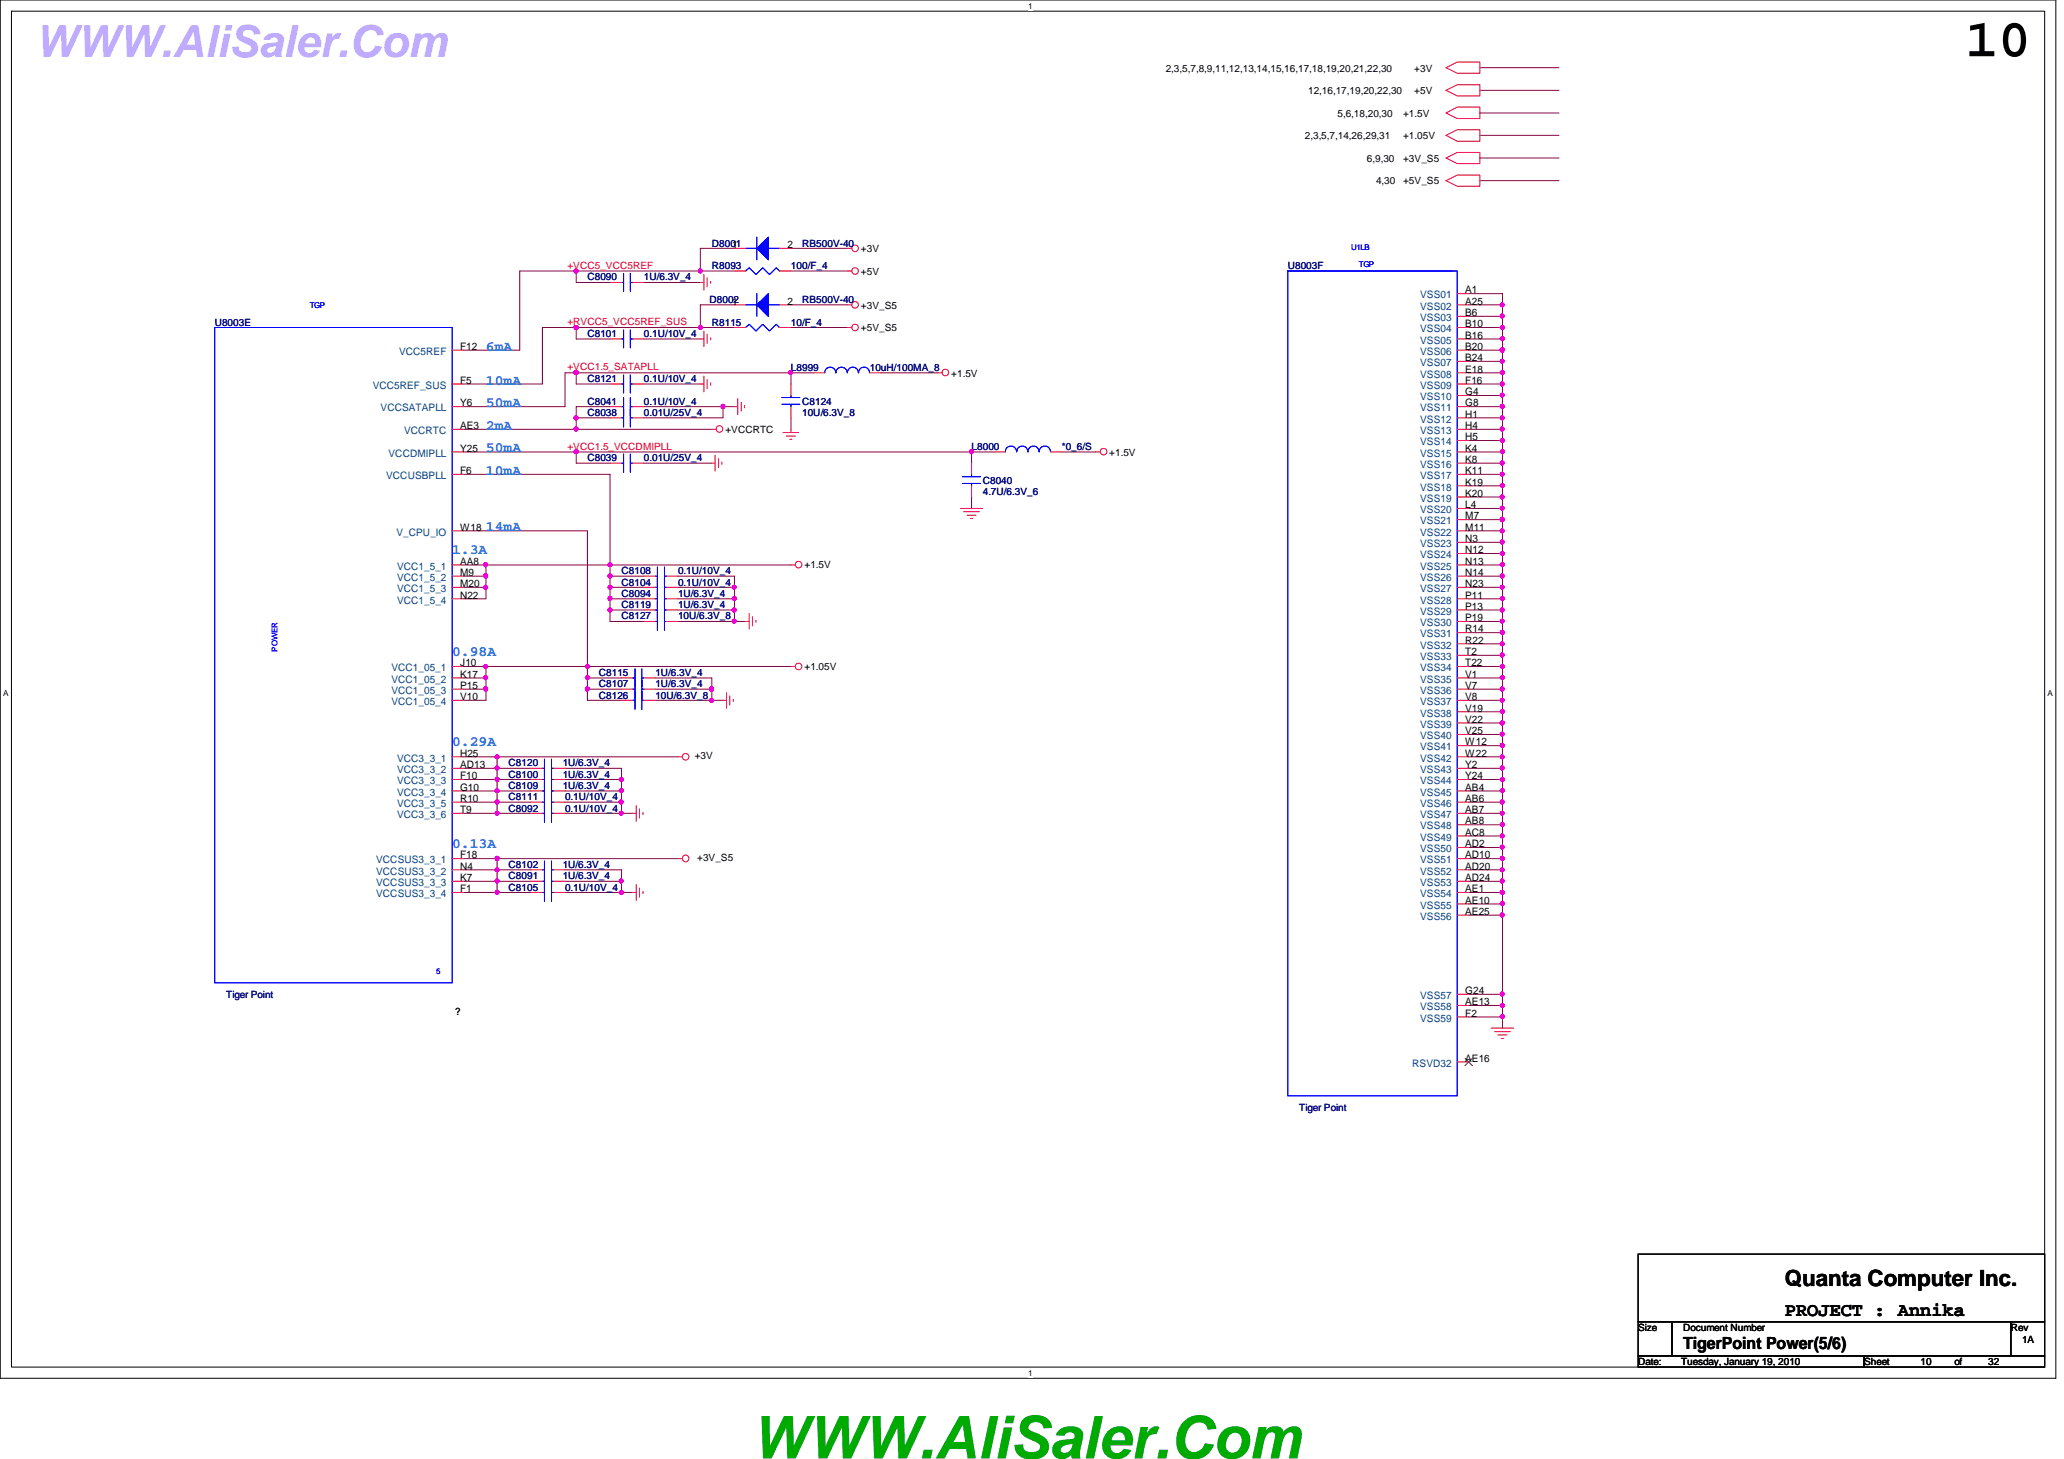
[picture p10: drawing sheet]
<svg xmlns="http://www.w3.org/2000/svg" width="297mm" height="210mm" viewBox="0 0 297 210" stroke-linecap="round" stroke-linejoin="round" font-family="sans-serif">
<defs><g id="words">
<text font-size="8.5" fill="#00ab00" x="108.2" y="209.8">WWW.AliSaler.Com</text>
<text font-size="7.8" x="282.9" y="8.1">10</text>
<text font-size="6.3" fill="#bfabff" x="5.1" y="8.2">WWW.AliSaler.Com</text>
<text font-size="3.2" x="256.9" y="185">Quanta Computer Inc.</text>
<text font-size="2.8" x="256.9" y="189.3">PROJECT : Annika</text>
<text font-size="2.4" x="242.2" y="194.1">TigerPoint Power(5/6)</text>
<g font-size="2.1" fill="#0080ff">
<text x="69.9" y="50.5">6mA</text>
<text x="69.9" y="58.6">50mA</text>
<text x="69.9" y="55.3">10mA</text>
<text x="69.9" y="61.8">2mA</text>
<text x="69.9" y="65.1">50mA</text>
<text x="69.9" y="68.3">10mA</text>
<text x="69.9" y="76.5">14mA</text>
<text x="65.1" y="79.7">1.3A</text>
<text x="65.1" y="94.3">0.98A</text>
<text x="65.1" y="107.4">0.29A</text>
<text x="65.1" y="122">0.13A</text>
</g>
<g font-size="1.5">
<text x="105.4" y="35.7">1</text>
<text x="113.3" y="35.7">2</text>
<text x="105.4" y="43.8">1</text>
<text x="113.3" y="43.8">2</text>
<text x="210.9" y="47.1">B10</text>
<text x="210.9" y="45.5">B6</text>
<text x="210.9" y="43.8">A25</text>
<text x="210.9" y="42.2">A1</text>
<text x="66.2" y="50.3">F12</text>
<text x="210.9" y="53.6">E18</text>
<text x="210.9" y="51.9">B24</text>
<text x="210.9" y="50.3">B20</text>
<text x="210.9" y="48.7">B16</text>
<text x="66.2" y="55.2">F5</text>
<text x="66.2" y="58.5">Y6</text>
<text x="210.9" y="58.5">G8</text>
<text x="210.9" y="56.9">G4</text>
<text x="210.9" y="55.2">F16</text>
<text x="66.2" y="61.7">AE3</text>
<text x="66.2" y="65">Y25</text>
<text x="210.9" y="65">K4</text>
<text x="210.9" y="63.3">H5</text>
<text x="210.9" y="61.7">H4</text>
<text x="210.9" y="60.1">H1</text>
<text x="66.2" y="68.2">F6</text>
<text x="210.9" y="71.5">K20</text>
<text x="210.9" y="69.8">K19</text>
<text x="210.9" y="68.2">K11</text>
<text x="210.9" y="66.6">K8</text>
<text x="66.2" y="76.3">W18</text>
<text x="210.9" y="78">N3</text>
<text x="210.9" y="76.3">M11</text>
<text x="210.9" y="74.7">M7</text>
<text x="210.9" y="73.1">L4</text>
<text x="66.2" y="82.8">M9</text>
<text x="66.2" y="81.2">AA8</text>
<text x="210.9" y="82.8">N14</text>
<text x="210.9" y="81.2">N13</text>
<text x="210.9" y="79.6">N12</text>
<text x="66.2" y="84.5">M20</text>
<text x="66.2" y="86.1">N22</text>
<text x="210.9" y="89.4">P19</text>
<text x="210.9" y="87.7">P13</text>
<text x="210.9" y="86.1">P11</text>
<text x="210.9" y="84.5">N23</text>
<text x="66.2" y="95.8">J10</text>
<text x="210.9" y="95.8">T22</text>
<text x="210.9" y="94.2">T2</text>
<text x="210.9" y="92.6">R22</text>
<text x="210.9" y="91">R14</text>
<text x="66.2" y="100.7">V10</text>
<text x="66.2" y="99.1">P15</text>
<text x="66.2" y="97.5">K17</text>
<text x="210.9" y="100.7">V8</text>
<text x="210.9" y="99.1">V7</text>
<text x="210.9" y="97.5">V1</text>
<text x="210.9" y="107.2">W12</text>
<text x="210.9" y="105.6">V25</text>
<text x="210.9" y="104">V22</text>
<text x="210.9" y="102.4">V19</text>
<text x="66.2" y="113.7">G10</text>
<text x="66.2" y="112.1">F10</text>
<text x="66.2" y="110.5">AD13</text>
<text x="66.2" y="108.8">H25</text>
<text x="210.9" y="113.7">AB4</text>
<text x="210.9" y="112.1">Y24</text>
<text x="210.9" y="110.5">Y2</text>
<text x="210.9" y="108.8">W22</text>
<text x="66.2" y="117">T9</text>
<text x="66.2" y="115.4">R10</text>
<text x="210.9" y="118.6">AB8</text>
<text x="210.9" y="117">AB7</text>
<text x="210.9" y="115.4">AB6</text>
<text x="66.2" y="125.1">N4</text>
<text x="66.2" y="123.5">F18</text>
<text x="210.9" y="125.1">AD20</text>
<text x="210.9" y="123.5">AD10</text>
<text x="210.9" y="121.9">AD2</text>
<text x="210.9" y="120.2">AC8</text>
<text x="66.2" y="128.4">F1</text>
<text x="66.2" y="126.7">K7</text>
<text x="210.9" y="131.6">AE25</text>
<text x="210.9" y="130">AE10</text>
<text x="210.9" y="128.4">AE1</text>
<text x="210.9" y="126.7">AD24</text>
<text x="210.9" y="143">G24</text>
<text x="210.9" y="146.3">F2</text>
<text x="210.9" y="144.6">AE13</text>
<text x="210.9" y="152.7">AE16</text>
</g>
<g font-size="1.5" fill="#004080">
<text x="204.4" y="47.8">VSS04</text>
<text x="204.4" y="46.2">VSS03</text>
<text x="204.4" y="44.5">VSS02</text>
<text x="204.4" y="42.9">VSS01</text>
<text x="57.4" y="51.1">VCC5REF</text>
<text x="204.4" y="52.7">VSS07</text>
<text x="204.4" y="51.1">VSS06</text>
<text x="204.4" y="49.4">VSS05</text>
<text x="53.6" y="55.9">VCC5REF_SUS</text>
<text x="54.8" y="59.2">VCCSATAPLL</text>
<text x="204.4" y="59.2">VSS11</text>
<text x="204.4" y="57.6">VSS10</text>
<text x="204.4" y="55.9">VSS09</text>
<text x="204.4" y="54.3">VSS08</text>
<text x="55.9" y="65.7">VCCDMIPLL</text>
<text x="58.2" y="62.4">VCCRTC</text>
<text x="204.4" y="65.7">VSS15</text>
<text x="204.4" y="64.1">VSS14</text>
<text x="204.4" y="62.4">VSS13</text>
<text x="204.4" y="60.8">VSS12</text>
<text x="55.6" y="68.9">VCCUSBPLL</text>
<text x="204.4" y="70.6">VSS18</text>
<text x="204.4" y="68.9">VSS17</text>
<text x="204.4" y="67.3">VSS16</text>
<text x="57.1" y="77">V_CPU_IO</text>
<text x="204.4" y="77">VSS22</text>
<text x="204.4" y="75.4">VSS21</text>
<text x="204.4" y="73.8">VSS20</text>
<text x="204.4" y="72.2">VSS19</text>
<text x="57.1" y="83.6">VCC1_5_2</text>
<text x="57.1" y="82">VCC1_5_1</text>
<text x="204.4" y="83.6">VSS26</text>
<text x="204.4" y="82">VSS25</text>
<text x="204.4" y="80.3">VSS24</text>
<text x="204.4" y="78.7">VSS23</text>
<text x="57.1" y="85.2">VCC1_5_3</text>
<text x="57.1" y="86.8">VCC1_5_4</text>
<text x="204.4" y="88.4">VSS29</text>
<text x="204.4" y="86.8">VSS28</text>
<text x="204.4" y="85.2">VSS27</text>
<text x="204.4" y="95">VSS33</text>
<text x="204.4" y="93.3">VSS32</text>
<text x="204.4" y="91.7">VSS31</text>
<text x="204.4" y="90.1">VSS30</text>
<text x="56.3" y="101.4">VCC1_05_4</text>
<text x="56.3" y="99.8">VCC1_05_3</text>
<text x="56.3" y="98.2">VCC1_05_2</text>
<text x="56.3" y="96.6">VCC1_05_1</text>
<text x="204.4" y="101.4">VSS37</text>
<text x="204.4" y="99.8">VSS36</text>
<text x="204.4" y="98.2">VSS35</text>
<text x="204.4" y="96.6">VSS34</text>
<text x="204.4" y="107.9">VSS41</text>
<text x="204.4" y="106.3">VSS40</text>
<text x="204.4" y="104.7">VSS39</text>
<text x="204.4" y="103.1">VSS38</text>
<text x="57.1" y="112.8">VCC3_3_3</text>
<text x="57.1" y="111.2">VCC3_3_2</text>
<text x="57.1" y="109.6">VCC3_3_1</text>
<text x="204.4" y="112.8">VSS44</text>
<text x="204.4" y="111.2">VSS43</text>
<text x="204.4" y="109.6">VSS42</text>
<text x="57.1" y="117.7">VCC3_3_6</text>
<text x="57.1" y="116.1">VCC3_3_5</text>
<text x="57.1" y="114.5">VCC3_3_4</text>
<text x="204.4" y="119.3">VSS48</text>
<text x="204.4" y="117.7">VSS47</text>
<text x="204.4" y="116.1">VSS46</text>
<text x="204.4" y="114.5">VSS45</text>
<text x="54.1" y="125.8">VCCSUS3_3_2</text>
<text x="54.1" y="124.2">VCCSUS3_3_1</text>
<text x="204.4" y="125.8">VSS52</text>
<text x="204.4" y="124.2">VSS51</text>
<text x="204.4" y="122.6">VSS50</text>
<text x="204.4" y="120.9">VSS49</text>
<text x="54.1" y="129.1">VCCSUS3_3_4</text>
<text x="54.1" y="127.5">VCCSUS3_3_3</text>
<text x="204.4" y="130.7">VSS55</text>
<text x="204.4" y="129.1">VSS54</text>
<text x="204.4" y="127.5">VSS53</text>
<text x="204.4" y="132.3">VSS56</text>
<text x="204.4" y="143.7">VSS57</text>
<text x="204.4" y="147">VSS59</text>
<text x="204.4" y="145.3">VSS58</text>
<text x="203.2" y="153.5">RSVD32</text>
</g>
<g font-size="1.4">
<text x="167.8" y="10.3">2,3,5,7,8,9,11,12,13,14,15,16,17,18,19,20,21,22,30</text>
<text x="203.5" y="10.3">+3V</text>
<text x="188.3" y="13.5">12,16,17,19,20,22,30</text>
<text x="192.5" y="16.8">5,6,18,20,30</text>
<text x="201.9" y="16.8">+1.5V</text>
<text x="203.5" y="13.5">+5V</text>
<text x="187.8" y="20">2,3,5,7,14,26,29,31</text>
<text x="196.7" y="23.3">6,9,30</text>
<text x="201.9" y="20">+1.05V</text>
<text x="201.9" y="23.3">+3V_S5</text>
<text x="198" y="26.5">4,30</text>
<text x="201.9" y="26.5">+5V_S5</text>
<text x="123.9" y="39.5">+5V</text>
<text x="123.9" y="36.3">+3V</text>
<text x="123.9" y="47.7">+5V_S5</text>
<text x="123.9" y="44.4">+3V_S5</text>
<text x="136.9" y="54.2">+1.5V</text>
<text x="104.4" y="62.3">+VCCRTC</text>
<text x="159.6" y="65.5">+1.5V</text>
<text x="115.8" y="81.8">+1.5V</text>
<text x="115.8" y="96.4">+1.05V</text>
<text x="100" y="109.3">+3V</text>
<text x="100.3" y="123.9">+3V_S5</text>
<text x="65.5" y="146">?</text>
<text x="235.8" y="191.5">Size</text>
<text x="242.2" y="191.5">Document Number</text>
<text x="289.4" y="191.5">Rev</text>
<text x="235.8" y="196.4">Date:</text>
<text x="241.9" y="196.4">Tuesday, January 19, 2010</text>
<text x="268.3" y="196.4">Sheet</text>
<text x="276.4" y="196.4">10</text>
<text x="281.3" y="196.4">of</text>
<text x="286.1" y="196.4">32</text>
<text x="291" y="193.2">1A</text>
</g>
<g font-size="1.4" fill="#000080">
<text x="102.4" y="35.5">D8001</text>
<text x="115.4" y="35.5">RB500V-40</text>
<text x="84.5" y="40.3">C8090</text>
<text x="92.7" y="40.3">1U/6.3V_4</text>
<text x="102.4" y="38.7">R8093</text>
<text x="113.8" y="38.7">100/F_4</text>
<text x="185.3" y="38.7">U8003F</text>
<text x="30.9" y="46.9">U8003E</text>
<text x="102.1" y="43.6">D8002</text>
<text x="102.4" y="46.9">R8115</text>
<text x="113.8" y="46.9">10/F_4</text>
<text x="115.4" y="43.6">RB500V-40</text>
<text x="84.5" y="48.5">C8101</text>
<text x="92.7" y="48.5">0.1U/10V_4</text>
<text x="113.8" y="53.3">L8999</text>
<text x="125.2" y="53.3">10uH/100MA_8</text>
<text x="84.5" y="59.9">C8038</text>
<text x="84.5" y="55">C8121</text>
<text x="84.5" y="58.3">C8041</text>
<text x="92.7" y="59.9">0.01U/25V_4</text>
<text x="92.7" y="55">0.1U/10V_4</text>
<text x="92.7" y="58.3">0.1U/10V_4</text>
<text x="115.4" y="58.3">C8124</text>
<text x="115.4" y="59.9">10U/6.3V_8</text>
<text x="139.8" y="64.7">L8000</text>
<text x="152.8" y="64.7">*0_6/S</text>
<text x="84.5" y="66.4">C8039</text>
<text x="92.7" y="66.4">0.01U/25V_4</text>
<text x="141.4" y="69.6">C8040</text>
<text x="141.4" y="71.2">4.7U/6.3V_6</text>
<text x="89.4" y="82.6">C8108</text>
<text x="97.6" y="82.6">0.1U/10V_4</text>
<text x="89.4" y="85.9">C8094</text>
<text x="89.4" y="84.2">C8104</text>
<text x="89.4" y="89.1">C8127</text>
<text x="89.4" y="87.5">C8119</text>
<text x="97.6" y="85.9">1U/6.3V_4</text>
<text x="97.6" y="84.2">0.1U/10V_4</text>
<text x="97.6" y="89.1">10U/6.3V_8</text>
<text x="97.6" y="87.5">1U/6.3V_4</text>
<text x="86.2" y="100.5">C8126</text>
<text x="86.2" y="97.2">C8115</text>
<text x="86.2" y="98.9">C8107</text>
<text x="94.3" y="100.5">10U/6.3V_8</text>
<text x="94.3" y="97.2">1U/6.3V_4</text>
<text x="94.3" y="98.9">1U/6.3V_4</text>
<text x="73.2" y="113.5">C8109</text>
<text x="73.2" y="111.9">C8100</text>
<text x="73.2" y="110.2">C8120</text>
<text x="81" y="113.5">1U/6.3V_4</text>
<text x="81" y="111.9">1U/6.3V_4</text>
<text x="81" y="110.2">1U/6.3V_4</text>
<text x="73.2" y="115.1">C8111</text>
<text x="73.2" y="116.8">C8092</text>
<text x="81.3" y="115.1">0.1U/10V_4</text>
<text x="81.3" y="116.8">0.1U/10V_4</text>
<text x="73.2" y="124.9">C8102</text>
<text x="81" y="124.9">1U/6.3V_4</text>
<text x="73.2" y="126.5">C8091</text>
<text x="73.2" y="128.1">C8105</text>
<text x="81" y="126.5">1U/6.3V_4</text>
<text x="81.3" y="128.1">0.1U/10V_4</text>
<text x="32.6" y="143.6">Tiger Point</text>
<text x="187" y="159.9">Tiger Point</text>
</g>
<g font-size="1.4" fill="#f00">
<text x="81.7" y="38.7">+VCC5_VCC5REF</text>
<text x="81.7" y="46.8">+RVCC5_VCC5REF_SUS</text>
<text x="81.7" y="53.3">+VCC1.5_SATAPLL</text>
<text x="81.7" y="64.7">+VCC1.5_VCCDMIPLL</text>
</g>
<g font-size="1.2">
<text x="148" y="1.2">1</text>
<text x=".5" y="100.2">A</text>
<text x="294.7" y="100.2">A</text>
<text x="148" y="197.9">1</text>
</g>
<g font-size="1.1" fill="#00f">
<text x="194.4" y="35.9">U1LB</text>
<text x="195.6" y="38.4">TGP</text>
<text x="44.6" y="44.4">TGP</text>
<text x="39.9" y="93.8" transform="rotate(-90 39.9 93.8)">POWER</text>
<text x="62.8" y="140.1">5</text>
</g>
</g></defs>
<path d="M0 0h295.9v198.3h-295.9zM1.6 1.6h292.7v195.1h-292.7z" fill="none" stroke="#000" stroke-width=".14"/>
<g fill="#fff">
<path d="M148 .2h.5v1.3h-.5z"/>
<path d="M148 196.8h.5v1.4h-.5z"/>
<path d="M.5 99.1h.7v1.4h-.7z"/>
<path d="M294.7 99.1h.7v1.4h-.7z"/>
</g>
<path d="M66.7 58.5h14.6M82.9 55.2h4.9M92.7 55.2h8.1M117 53.6h-3.2v1.6M126.8 53.6h8.2M113.8 60.1v1.7" fill="none" stroke="#800040" stroke-width=".14"/>
<circle cx="113.8" cy="53.6" r=".3" fill="#f0f"/>
<circle cx="113.8" cy="53.6" r=".3" fill="none" stroke="#f0f" stroke-width=".14"/>
<path d="M66.7 50.4h8.1M104.1 58.5v1.6M66.7 68.2h21.1M82.9 60.1v1.7M66.7 123.5h4.8" fill="none" stroke="#800040" stroke-width=".14"/>
<circle cx="104" cy="58.5" r=".31" fill="#f0f"/>
<circle cx="104" cy="58.5" r=".31" fill="none" stroke="#f0f" stroke-width=".14"/>
<path d="M92.7 58.5h11.4M113.8 53.6h-30.9v1.6" fill="none" stroke="#800040" stroke-width=".14"/>
<circle cx="82.9" cy="53.6" r=".31" fill="#f0f"/>
<circle cx="82.9" cy="53.6" r=".31" fill="none" stroke="#f0f" stroke-width=".14"/>
<path d="M66.7 108.9h4.8M71.5 110.5h4.9M71.5 112.1h4.9M71.5 113.8h4.9M71.5 115.4h4.9M71.5 117h4.9" fill="none" stroke="#800040" stroke-width=".14"/>
<circle cx="71.5" cy="117" r=".3" fill="#f0f"/>
<circle cx="71.5" cy="117" r=".3" fill="none" stroke="#f0f" stroke-width=".14"/>
<path d="M81.3 110.5h8.1v1.6M89.4 113.8v1.6" fill="none" stroke="#800040" stroke-width=".14"/>
<circle cx="89.4" cy="113.7" r=".3" fill="#f0f"/>
<circle cx="89.4" cy="113.7" r=".3" fill="none" stroke="#f0f" stroke-width=".14"/>
<path d="M81.3 115.4h8.1v1.6" fill="none" stroke="#800040" stroke-width=".14"/>
<circle cx="89.4" cy="117" r=".3" fill="#f0f"/>
<circle cx="89.4" cy="117" r=".3" fill="none" stroke="#f0f" stroke-width=".14"/>
<circle cx="89.4" cy="115.4" r=".31" fill="#f0f"/>
<circle cx="89.4" cy="115.4" r=".31" fill="none" stroke="#f0f" stroke-width=".14"/>
<path d="M81.3 117h8.1M89.4 112.1v1.7h-8.1" fill="none" stroke="#800040" stroke-width=".14"/>
<circle cx="89.4" cy="112.1" r=".3" fill="#f0f"/>
<circle cx="89.4" cy="112.1" r=".3" fill="none" stroke="#f0f" stroke-width=".14"/>
<path d="M71.5 108.9h26.1M81.3 112.1h8.1" fill="none" stroke="#800040" stroke-width=".14"/>
<circle cx="71.5" cy="108.9" r=".3" fill="#f0f"/>
<circle cx="71.5" cy="108.9" r=".3" fill="none" stroke="#f0f" stroke-width=".14"/>
<path d="M71.5 115.4v1.6h-4.8" fill="none" stroke="#800040" stroke-width=".14"/>
<circle cx="71.5" cy="115.4" r=".31" fill="#f0f"/>
<circle cx="71.5" cy="115.4" r=".31" fill="none" stroke="#f0f" stroke-width=".14"/>
<path d="M66.7 110.5h4.8M71.5 108.9v1.6M71.5 110.5v1.6h-4.8" fill="none" stroke="#800040" stroke-width=".14"/>
<circle cx="71.5" cy="110.5" r=".3" fill="#f0f"/>
<circle cx="71.5" cy="110.5" r=".3" fill="none" stroke="#f0f" stroke-width=".14"/>
<path d="M71.5 112.1v1.7h-4.8" fill="none" stroke="#800040" stroke-width=".14"/>
<circle cx="71.5" cy="112.1" r=".3" fill="#f0f"/>
<circle cx="71.5" cy="112.1" r=".3" fill="none" stroke="#f0f" stroke-width=".14"/>
<path d="M71.5 113.8v1.6h-4.8" fill="none" stroke="#800040" stroke-width=".14"/>
<circle cx="71.5" cy="113.7" r=".3" fill="#f0f"/>
<circle cx="71.5" cy="113.7" r=".3" fill="none" stroke="#f0f" stroke-width=".14"/>
<path d="M71.5 125.1h4.9M71.5 126.8h4.9M71.5 128.4h4.9M89.4 126.8v1.6h-8.1" fill="none" stroke="#800040" stroke-width=".14"/>
<circle cx="89.4" cy="126.7" r=".3" fill="#f0f"/>
<circle cx="89.4" cy="126.7" r=".3" fill="none" stroke="#f0f" stroke-width=".14"/>
<path d="M81.3 125.1h8.1M81.3 126.8h8.1M89.4 128.4h1.7" fill="none" stroke="#800040" stroke-width=".14"/>
<circle cx="89.4" cy="128.4" r=".3" fill="#f0f"/>
<circle cx="89.4" cy="128.4" r=".3" fill="none" stroke="#f0f" stroke-width=".14"/>
<path d="M71.5 123.5h26.1" fill="none" stroke="#800040" stroke-width=".14"/>
<circle cx="71.5" cy="123.5" r=".31" fill="#f0f"/>
<circle cx="71.5" cy="123.5" r=".31" fill="none" stroke="#f0f" stroke-width=".14"/>
<path d="M71.5 126.8v1.6h-4.8" fill="none" stroke="#800040" stroke-width=".14"/>
<circle cx="71.5" cy="128.4" r=".3" fill="#f0f"/>
<circle cx="71.5" cy="128.4" r=".3" fill="none" stroke="#f0f" stroke-width=".14"/>
<circle cx="71.5" cy="126.7" r=".3" fill="#f0f"/>
<circle cx="71.5" cy="126.7" r=".3" fill="none" stroke="#f0f" stroke-width=".14"/>
<path d="M71.5 125.1v1.7h-4.8" fill="none" stroke="#800040" stroke-width=".14"/>
<circle cx="71.5" cy="125.1" r=".3" fill="#f0f"/>
<circle cx="71.5" cy="125.1" r=".3" fill="none" stroke="#f0f" stroke-width=".14"/>
<path d="M66.7 55.2h11.4M92.7 48.8h8.1M100.8 47.1h-17.9v1.7h4.9M89.4 117h1.7M71.5 123.5v1.6h-4.8M89.4 125.1v1.7" fill="none" stroke="#800040" stroke-width=".14"/>
<circle cx="100.8" cy="47.1" r=".3" fill="#f0f"/>
<circle cx="100.8" cy="47.1" r=".3" fill="none" stroke="#f0f" stroke-width=".14"/>
<path d="M78.1 47.1h4.8M105.7 43.9h-4.9v3.2h4.9M113.8 47.1h8.2M113.8 43.9h8.2" fill="none" stroke="#800040" stroke-width=".14"/>
<circle cx="82.9" cy="47.1" r=".31" fill="#f0f"/>
<circle cx="82.9" cy="47.1" r=".31" fill="none" stroke="#f0f" stroke-width=".14"/>
<path d="M82.9 61.8h19.5" fill="none" stroke="#800040" stroke-width=".14"/>
<circle cx="82.9" cy="61.7" r=".31" fill="#f0f"/>
<circle cx="82.9" cy="61.7" r=".31" fill="none" stroke="#f0f" stroke-width=".14"/>
<path d="M69.9 99.1v1.7h-3.2" fill="none" stroke="#800040" stroke-width=".14"/>
<circle cx="69.9" cy="99.1" r=".31" fill="#f0f"/>
<circle cx="69.9" cy="99.1" r=".31" fill="none" stroke="#f0f" stroke-width=".14"/>
<path d="M87.8 58.5h-4.9v1.6h4.9M66.7 81.3h3.2M87.8 81.3h26" fill="none" stroke="#800040" stroke-width=".14"/>
<circle cx="82.9" cy="60.1" r=".31" fill="#f0f"/>
<circle cx="82.9" cy="60.1" r=".31" fill="none" stroke="#f0f" stroke-width=".14"/>
<path d="M104.1 58.5h1.6M92.7 60.1h11.4M66.7 95.9h3.2M66.7 97.5h3.2" fill="none" stroke="#800040" stroke-width=".14"/>
<circle cx="69.9" cy="97.5" r=".3" fill="#f0f"/>
<circle cx="69.9" cy="97.5" r=".3" fill="none" stroke="#f0f" stroke-width=".14"/>
<path d="M66.7 61.8h16.2M69.9 97.5v1.6h-3.2M84.5 95.9h29.3" fill="none" stroke="#800040" stroke-width=".14"/>
<circle cx="84.5" cy="95.9" r=".3" fill="#f0f"/>
<circle cx="84.5" cy="95.9" r=".3" fill="none" stroke="#f0f" stroke-width=".14"/>
<path d="M66.7 84.5h3.2v1.6h-3.2" fill="none" stroke="#800040" stroke-width=".14"/>
<circle cx="69.9" cy="84.5" r=".3" fill="#f0f"/>
<circle cx="69.9" cy="84.5" r=".3" fill="none" stroke="#f0f" stroke-width=".14"/>
<path d="M66.7 82.9h3.2v1.6" fill="none" stroke="#800040" stroke-width=".14"/>
<circle cx="69.9" cy="82.9" r=".31" fill="#f0f"/>
<circle cx="69.9" cy="82.9" r=".31" fill="none" stroke="#f0f" stroke-width=".14"/>
<path d="M69.9 81.3v1.6" fill="none" stroke="#800040" stroke-width=".14"/>
<circle cx="69.9" cy="81.2" r=".3" fill="#f0f"/>
<circle cx="69.9" cy="81.2" r=".3" fill="none" stroke="#f0f" stroke-width=".14"/>
<path d="M82.9 39h17.9M78.1 47.1v8.1M81.3 53.6v4.9M66.7 76.4h17.8M69.9 95.9v1.6" fill="none" stroke="#800040" stroke-width=".14"/>
<circle cx="82.9" cy="39" r=".31" fill="#f0f"/>
<circle cx="82.9" cy="39" r=".31" fill="none" stroke="#f0f" stroke-width=".14"/>
<path d="M74.8 39h8.1v1.6h4.9M105.7 35.7h-4.9v3.3h4.9M113.8 35.7h8.2M113.8 39h8.2M92.7 40.6h8.1" fill="none" stroke="#800040" stroke-width=".14"/>
<circle cx="100.8" cy="39" r=".3" fill="#f0f"/>
<circle cx="100.8" cy="39" r=".3" fill="none" stroke="#f0f" stroke-width=".14"/>
<path d="M82.9 65h56.9" fill="none" stroke="#800040" stroke-width=".14"/>
<circle cx="82.9" cy="65" r=".31" fill="#f0f"/>
<circle cx="82.9" cy="65" r=".31" fill="none" stroke="#f0f" stroke-width=".14"/>
<path d="M82.9 65v1.6h4.9M92.7 66.6h9.7M139.8 71.5v1.7M143.1 65h-3.3v1.6" fill="none" stroke="#800040" stroke-width=".14"/>
<circle cx="139.8" cy="65" r=".31" fill="#f0f"/>
<circle cx="139.8" cy="65" r=".31" fill="none" stroke="#f0f" stroke-width=".14"/>
<path d="M74.8 39v11.4M66.7 65h16.2M152.8 65h4.9M84.5 97.5h4.9M89.4 99.1h-4.9v1.7" fill="none" stroke="#800040" stroke-width=".14"/>
<circle cx="84.5" cy="99.1" r=".31" fill="#f0f"/>
<circle cx="84.5" cy="99.1" r=".31" fill="none" stroke="#f0f" stroke-width=".14"/>
<path d="M94.3 97.5h8.1v1.6M94.3 99.1h8.1M102.4 99.1v1.7h1.7M84.5 100.8h4.9" fill="none" stroke="#800040" stroke-width=".14"/>
<circle cx="102.4" cy="100.7" r=".3" fill="#f0f"/>
<circle cx="102.4" cy="100.7" r=".3" fill="none" stroke="#f0f" stroke-width=".14"/>
<circle cx="102.4" cy="99.1" r=".31" fill="#f0f"/>
<circle cx="102.4" cy="99.1" r=".31" fill="none" stroke="#f0f" stroke-width=".14"/>
<path d="M69.9 95.9h14.6" fill="none" stroke="#800040" stroke-width=".14"/>
<circle cx="69.9" cy="95.9" r=".3" fill="#f0f"/>
<circle cx="69.9" cy="95.9" r=".3" fill="none" stroke="#f0f" stroke-width=".14"/>
<path d="M84.5 76.4v19.5M87.8 89.4h4.9M87.8 87.8h4.9" fill="none" stroke="#800040" stroke-width=".14"/>
<circle cx="87.8" cy="87.8" r=".3" fill="#f0f"/>
<circle cx="87.8" cy="87.8" r=".3" fill="none" stroke="#f0f" stroke-width=".14"/>
<path d="M87.8 87.8v1.6M92.7 84.5h-4.9v1.6h4.9" fill="none" stroke="#800040" stroke-width=".14"/>
<circle cx="87.8" cy="86.1" r=".3" fill="#f0f"/>
<circle cx="87.8" cy="86.1" r=".3" fill="none" stroke="#f0f" stroke-width=".14"/>
<circle cx="87.8" cy="84.5" r=".3" fill="#f0f"/>
<circle cx="87.8" cy="84.5" r=".3" fill="none" stroke="#f0f" stroke-width=".14"/>
<path d="M87.8 82.9h4.9M97.6 82.9h8.1v1.6M97.6 87.8h8.1" fill="none" stroke="#800040" stroke-width=".14"/>
<circle cx="105.7" cy="87.8" r=".3" fill="#f0f"/>
<circle cx="105.7" cy="87.8" r=".3" fill="none" stroke="#f0f" stroke-width=".14"/>
<path d="M97.6 84.5h8.1v1.6h-8.1M105.7 87.8v1.6" fill="none" stroke="#800040" stroke-width=".14"/>
<circle cx="105.7" cy="84.5" r=".3" fill="#f0f"/>
<circle cx="105.7" cy="84.5" r=".3" fill="none" stroke="#f0f" stroke-width=".14"/>
<path d="M105.7 89.4h1.6" fill="none" stroke="#800040" stroke-width=".14"/>
<circle cx="105.7" cy="89.4" r=".3" fill="#f0f"/>
<circle cx="105.7" cy="89.4" r=".3" fill="none" stroke="#f0f" stroke-width=".14"/>
<path d="M87.8 81.3v1.6M97.6 89.4h8.1M105.7 86.1v1.7" fill="none" stroke="#800040" stroke-width=".14"/>
<circle cx="105.7" cy="86.1" r=".3" fill="#f0f"/>
<circle cx="105.7" cy="86.1" r=".3" fill="none" stroke="#f0f" stroke-width=".14"/>
<path d="M87.8 82.9v1.6" fill="none" stroke="#800040" stroke-width=".14"/>
<circle cx="87.8" cy="82.9" r=".31" fill="#f0f"/>
<circle cx="87.8" cy="82.9" r=".31" fill="none" stroke="#f0f" stroke-width=".14"/>
<path d="M69.9 81.3h17.9M87.8 86.1v1.7" fill="none" stroke="#800040" stroke-width=".14"/>
<circle cx="69.9" cy="81.2" r=".3" fill="#f0f"/>
<circle cx="69.9" cy="81.2" r=".3" fill="none" stroke="#f0f" stroke-width=".14"/>
<path d="M87.8 68.2v13.1" fill="none" stroke="#800040" stroke-width=".14"/>
<circle cx="87.8" cy="81.2" r=".3" fill="#f0f"/>
<circle cx="87.8" cy="81.2" r=".3" fill="none" stroke="#f0f" stroke-width=".14"/>
<path d="M84.5 97.5v1.6" fill="none" stroke="#800040" stroke-width=".14"/>
<circle cx="84.5" cy="97.5" r=".3" fill="#f0f"/>
<circle cx="84.5" cy="97.5" r=".3" fill="none" stroke="#f0f" stroke-width=".14"/>
<path d="M213 9.7h11.4M213 13h11.4M213 16.3h11.4M213 19.5h11.4M213 22.7h11.4M81.3 53.6h1.6M84.5 95.9v1.6M94.3 100.8h8.1M211.4 143h4.8" fill="none" stroke="#800040" stroke-width=".14"/>
<circle cx="216.2" cy="143" r=".3" fill="#f0f"/>
<circle cx="216.2" cy="143" r=".3" fill="none" stroke="#f0f" stroke-width=".14"/>
<path d="M216.2 131.7v11.3" fill="none" stroke="#800040" stroke-width=".14"/>
<circle cx="216.2" cy="131.6" r=".31" fill="#f0f"/>
<circle cx="216.2" cy="131.6" r=".31" fill="none" stroke="#f0f" stroke-width=".14"/>
<path d="M211.4 71.5h4.8M216.2 146.3v1.6" fill="none" stroke="#800040" stroke-width=".14"/>
<circle cx="216.2" cy="71.5" r=".3" fill="#f0f"/>
<circle cx="216.2" cy="71.5" r=".3" fill="none" stroke="#f0f" stroke-width=".14"/>
<path d="M216.2 87.8v1.6" fill="none" stroke="#800040" stroke-width=".14"/>
<circle cx="216.2" cy="87.8" r=".3" fill="#f0f"/>
<circle cx="216.2" cy="87.8" r=".3" fill="none" stroke="#f0f" stroke-width=".14"/>
<path d="M216.2 55.2v1.7" fill="none" stroke="#800040" stroke-width=".14"/>
<circle cx="216.2" cy="55.2" r=".3" fill="#f0f"/>
<circle cx="216.2" cy="55.2" r=".3" fill="none" stroke="#f0f" stroke-width=".14"/>
<path d="M211.4 48.8h4.8" fill="none" stroke="#800040" stroke-width=".14"/>
<circle cx="216.2" cy="48.7" r=".3" fill="#f0f"/>
<circle cx="216.2" cy="48.7" r=".3" fill="none" stroke="#f0f" stroke-width=".14"/>
<path d="M216.2 78v1.6M211.4 84.5h4.8" fill="none" stroke="#800040" stroke-width=".14"/>
<circle cx="216.2" cy="78" r=".3" fill="#f0f"/>
<circle cx="216.2" cy="78" r=".3" fill="none" stroke="#f0f" stroke-width=".14"/>
<path d="M216.2 45.5v1.6M211.4 76.4h4.8M216.2 61.8v1.6M211.4 91h4.8" fill="none" stroke="#800040" stroke-width=".14"/>
<circle cx="216.2" cy="61.7" r=".3" fill="#f0f"/>
<circle cx="216.2" cy="61.7" r=".3" fill="none" stroke="#f0f" stroke-width=".14"/>
<path d="M211.4 42.2h4.8M211.4 56.9h4.8M211.4 45.5h4.8M211.4 68.2h4.8M211.4 79.6h4.8" fill="none" stroke="#800040" stroke-width=".14"/>
<circle cx="216.2" cy="45.5" r=".3" fill="#f0f"/>
<circle cx="216.2" cy="45.5" r=".3" fill="none" stroke="#f0f" stroke-width=".14"/>
<path d="M216.2 76.4v1.6" fill="none" stroke="#800040" stroke-width=".14"/>
<circle cx="216.2" cy="76.4" r=".3" fill="#f0f"/>
<circle cx="216.2" cy="76.4" r=".3" fill="none" stroke="#f0f" stroke-width=".14"/>
<path d="M211.4 92.6h4.8" fill="none" stroke="#800040" stroke-width=".14"/>
<circle cx="216.2" cy="92.6" r=".3" fill="#f0f"/>
<circle cx="216.2" cy="92.6" r=".3" fill="none" stroke="#f0f" stroke-width=".14"/>
<path d="M216.2 43.9v1.6M216.2 60.1v1.7" fill="none" stroke="#800040" stroke-width=".14"/>
<circle cx="216.2" cy="60.1" r=".3" fill="#f0f"/>
<circle cx="216.2" cy="60.1" r=".3" fill="none" stroke="#f0f" stroke-width=".14"/>
<path d="M211.4 58.5h4.8M211.4 55.2h4.8M216.2 84.5v1.6" fill="none" stroke="#800040" stroke-width=".14"/>
<circle cx="216.2" cy="84.5" r=".3" fill="#f0f"/>
<circle cx="216.2" cy="84.5" r=".3" fill="none" stroke="#f0f" stroke-width=".14"/>
<path d="M216.2 65v1.6M211.4 86.1h4.8" fill="none" stroke="#800040" stroke-width=".14"/>
<circle cx="216.2" cy="65" r=".3" fill="#f0f"/>
<circle cx="216.2" cy="65" r=".3" fill="none" stroke="#f0f" stroke-width=".14"/>
<path d="M211.4 47.1h4.8" fill="none" stroke="#800040" stroke-width=".14"/>
<circle cx="216.2" cy="47.1" r=".3" fill="#f0f"/>
<circle cx="216.2" cy="47.1" r=".3" fill="none" stroke="#f0f" stroke-width=".14"/>
<path d="M211.4 43.9h4.8" fill="none" stroke="#800040" stroke-width=".14"/>
<circle cx="216.2" cy="43.9" r=".3" fill="#f0f"/>
<circle cx="216.2" cy="43.9" r=".3" fill="none" stroke="#f0f" stroke-width=".14"/>
<path d="M216.2 82.9v1.6" fill="none" stroke="#800040" stroke-width=".14"/>
<circle cx="216.2" cy="82.9" r=".31" fill="#f0f"/>
<circle cx="216.2" cy="82.9" r=".31" fill="none" stroke="#f0f" stroke-width=".14"/>
<path d="M211.4 74.8h4.8" fill="none" stroke="#800040" stroke-width=".14"/>
<circle cx="216.2" cy="74.7" r=".31" fill="#f0f"/>
<circle cx="216.2" cy="74.7" r=".31" fill="none" stroke="#f0f" stroke-width=".14"/>
<path d="M216.2 56.9v1.6" fill="none" stroke="#800040" stroke-width=".14"/>
<circle cx="216.2" cy="56.8" r=".3" fill="#f0f"/>
<circle cx="216.2" cy="56.8" r=".3" fill="none" stroke="#f0f" stroke-width=".14"/>
<path d="M216.2 91v1.6" fill="none" stroke="#800040" stroke-width=".14"/>
<circle cx="216.2" cy="91" r=".31" fill="#f0f"/>
<circle cx="216.2" cy="91" r=".31" fill="none" stroke="#f0f" stroke-width=".14"/>
<path d="M211.4 60.1h4.8M211.4 78h4.8M211.4 66.6h4.8v1.6M211.4 81.3h4.8M211.4 89.4h4.8" fill="none" stroke="#800040" stroke-width=".14"/>
<circle cx="216.2" cy="66.6" r=".31" fill="#f0f"/>
<circle cx="216.2" cy="66.6" r=".31" fill="none" stroke="#f0f" stroke-width=".14"/>
<path d="M216.2 42.2v1.7M211.4 73.2h4.8" fill="none" stroke="#800040" stroke-width=".14"/>
<circle cx="216.2" cy="73.1" r=".3" fill="#f0f"/>
<circle cx="216.2" cy="73.1" r=".3" fill="none" stroke="#f0f" stroke-width=".14"/>
<path d="M216.2 79.6v1.7" fill="none" stroke="#800040" stroke-width=".14"/>
<circle cx="216.2" cy="79.6" r=".3" fill="#f0f"/>
<circle cx="216.2" cy="79.6" r=".3" fill="none" stroke="#f0f" stroke-width=".14"/>
<path d="M216.2 53.6v1.6" fill="none" stroke="#800040" stroke-width=".14"/>
<circle cx="216.2" cy="53.6" r=".3" fill="#f0f"/>
<circle cx="216.2" cy="53.6" r=".3" fill="none" stroke="#f0f" stroke-width=".14"/>
<path d="M216.2 47.1v3.3h-4.8M211.4 61.8h4.8" fill="none" stroke="#800040" stroke-width=".14"/>
<circle cx="216.2" cy="50.4" r=".31" fill="#f0f"/>
<circle cx="216.2" cy="50.4" r=".31" fill="none" stroke="#f0f" stroke-width=".14"/>
<path d="M216.2 52v1.6M211.4 63.4h4.8" fill="none" stroke="#800040" stroke-width=".14"/>
<circle cx="216.2" cy="52" r=".3" fill="#f0f"/>
<circle cx="216.2" cy="52" r=".3" fill="none" stroke="#f0f" stroke-width=".14"/>
<path d="M216.2 58.5v1.6" fill="none" stroke="#800040" stroke-width=".14"/>
<circle cx="216.2" cy="58.5" r=".31" fill="#f0f"/>
<circle cx="216.2" cy="58.5" r=".31" fill="none" stroke="#f0f" stroke-width=".14"/>
<path d="M211.4 52h4.8M216.2 71.5v3.3M216.2 86.1v1.7h-4.8" fill="none" stroke="#800040" stroke-width=".14"/>
<circle cx="216.2" cy="86.1" r=".3" fill="#f0f"/>
<circle cx="216.2" cy="86.1" r=".3" fill="none" stroke="#f0f" stroke-width=".14"/>
<path d="M216.2 50.4v1.6M211.4 82.9h4.8" fill="none" stroke="#800040" stroke-width=".14"/>
<circle cx="216.2" cy="50.4" r=".31" fill="#f0f"/>
<circle cx="216.2" cy="50.4" r=".31" fill="none" stroke="#f0f" stroke-width=".14"/>
<path d="M216.2 63.4v1.6" fill="none" stroke="#800040" stroke-width=".14"/>
<circle cx="216.2" cy="63.4" r=".3" fill="#f0f"/>
<circle cx="216.2" cy="63.4" r=".3" fill="none" stroke="#f0f" stroke-width=".14"/>
<path d="M216.2 74.8v1.6M216.2 92.6v1.7" fill="none" stroke="#800040" stroke-width=".14"/>
<circle cx="216.2" cy="74.7" r=".31" fill="#f0f"/>
<circle cx="216.2" cy="74.7" r=".31" fill="none" stroke="#f0f" stroke-width=".14"/>
<path d="M216.2 68.2v1.7" fill="none" stroke="#800040" stroke-width=".14"/>
<circle cx="216.2" cy="68.2" r=".3" fill="#f0f"/>
<circle cx="216.2" cy="68.2" r=".3" fill="none" stroke="#f0f" stroke-width=".14"/>
<path d="M216.2 81.3v1.6" fill="none" stroke="#800040" stroke-width=".14"/>
<circle cx="216.2" cy="81.2" r=".3" fill="#f0f"/>
<circle cx="216.2" cy="81.2" r=".3" fill="none" stroke="#f0f" stroke-width=".14"/>
<path d="M211.4 53.6h4.8M211.4 69.9h4.8M211.4 94.3h4.8" fill="none" stroke="#800040" stroke-width=".14"/>
<circle cx="216.2" cy="94.2" r=".3" fill="#f0f"/>
<circle cx="216.2" cy="94.2" r=".3" fill="none" stroke="#f0f" stroke-width=".14"/>
<path d="M211.4 65h4.8M211.4 102.4h4.8" fill="none" stroke="#800040" stroke-width=".14"/>
<circle cx="216.2" cy="102.4" r=".3" fill="#f0f"/>
<circle cx="216.2" cy="102.4" r=".3" fill="none" stroke="#f0f" stroke-width=".14"/>
<path d="M211.4 95.9h4.8M216.2 144.7v1.6" fill="none" stroke="#800040" stroke-width=".14"/>
<circle cx="216.2" cy="95.9" r=".3" fill="#f0f"/>
<circle cx="216.2" cy="95.9" r=".3" fill="none" stroke="#f0f" stroke-width=".14"/>
<path d="M211.4 121.9h4.8M211.4 130h4.8v1.7" fill="none" stroke="#800040" stroke-width=".14"/>
<circle cx="216.2" cy="130" r=".3" fill="#f0f"/>
<circle cx="216.2" cy="130" r=".3" fill="none" stroke="#f0f" stroke-width=".14"/>
<path d="M216.2 97.5v1.6M216.2 115.4v1.6" fill="none" stroke="#800040" stroke-width=".14"/>
<circle cx="216.2" cy="115.4" r=".31" fill="#f0f"/>
<circle cx="216.2" cy="115.4" r=".31" fill="none" stroke="#f0f" stroke-width=".14"/>
<path d="M211.4 99.1h4.8v1.7M211.4 110.5h4.8" fill="none" stroke="#800040" stroke-width=".14"/>
<circle cx="216.2" cy="99.1" r=".31" fill="#f0f"/>
<circle cx="216.2" cy="99.1" r=".31" fill="none" stroke="#f0f" stroke-width=".14"/>
<path d="M216.2 118.7v1.6" fill="none" stroke="#800040" stroke-width=".14"/>
<circle cx="216.2" cy="118.6" r=".3" fill="#f0f"/>
<circle cx="216.2" cy="118.6" r=".3" fill="none" stroke="#f0f" stroke-width=".14"/>
<path d="M211.4 128.4h4.8" fill="none" stroke="#800040" stroke-width=".14"/>
<circle cx="216.2" cy="128.4" r=".3" fill="#f0f"/>
<circle cx="216.2" cy="128.4" r=".3" fill="none" stroke="#f0f" stroke-width=".14"/>
<path d="M211.4 125.1h4.8" fill="none" stroke="#800040" stroke-width=".14"/>
<circle cx="216.2" cy="125.1" r=".3" fill="#f0f"/>
<circle cx="216.2" cy="125.1" r=".3" fill="none" stroke="#f0f" stroke-width=".14"/>
<path d="M216.2 108.9v1.6" fill="none" stroke="#800040" stroke-width=".14"/>
<circle cx="216.2" cy="108.9" r=".3" fill="#f0f"/>
<circle cx="216.2" cy="108.9" r=".3" fill="none" stroke="#f0f" stroke-width=".14"/>
<path d="M216.2 113.8v1.6" fill="none" stroke="#800040" stroke-width=".14"/>
<circle cx="216.2" cy="113.7" r=".3" fill="#f0f"/>
<circle cx="216.2" cy="113.7" r=".3" fill="none" stroke="#f0f" stroke-width=".14"/>
<path d="M216.2 110.5v1.6h-4.8" fill="none" stroke="#800040" stroke-width=".14"/>
<circle cx="216.2" cy="110.5" r=".3" fill="#f0f"/>
<circle cx="216.2" cy="110.5" r=".3" fill="none" stroke="#f0f" stroke-width=".14"/>
<path d="M211.4 97.5h4.8" fill="none" stroke="#800040" stroke-width=".14"/>
<circle cx="216.2" cy="97.5" r=".3" fill="#f0f"/>
<circle cx="216.2" cy="97.5" r=".3" fill="none" stroke="#f0f" stroke-width=".14"/>
<path d="M211.4 108.9h4.8M211.4 100.8h4.8M211.4 131.7h4.8" fill="none" stroke="#800040" stroke-width=".14"/>
<circle cx="216.2" cy="100.7" r=".3" fill="#f0f"/>
<circle cx="216.2" cy="100.7" r=".3" fill="none" stroke="#f0f" stroke-width=".14"/>
<path d="M216.2 120.3v1.6" fill="none" stroke="#800040" stroke-width=".14"/>
<circle cx="216.2" cy="120.3" r=".3" fill="#f0f"/>
<circle cx="216.2" cy="120.3" r=".3" fill="none" stroke="#f0f" stroke-width=".14"/>
<path d="M211.4 113.8h4.8M211.4 115.4h4.8M216.2 107.3v1.6M211.4 120.3h4.8" fill="none" stroke="#800040" stroke-width=".14"/>
<circle cx="216.2" cy="107.2" r=".31" fill="#f0f"/>
<circle cx="216.2" cy="107.2" r=".31" fill="none" stroke="#f0f" stroke-width=".14"/>
<path d="M211.4 105.7h4.8v1.6M216.2 100.8v3.2" fill="none" stroke="#800040" stroke-width=".14"/>
<circle cx="216.2" cy="105.6" r=".3" fill="#f0f"/>
<circle cx="216.2" cy="105.6" r=".3" fill="none" stroke="#f0f" stroke-width=".14"/>
<path d="M216.2 94.3v1.6M211.4 126.8h4.8" fill="none" stroke="#800040" stroke-width=".14"/>
<circle cx="216.2" cy="126.7" r=".3" fill="#f0f"/>
<circle cx="216.2" cy="126.7" r=".3" fill="none" stroke="#f0f" stroke-width=".14"/>
<path d="M216.2 95.9v1.6M216.2 117v1.7M216.2 126.8v1.6" fill="none" stroke="#800040" stroke-width=".14"/>
<circle cx="216.2" cy="117" r=".3" fill="#f0f"/>
<circle cx="216.2" cy="117" r=".3" fill="none" stroke="#f0f" stroke-width=".14"/>
<path d="M216.2 112.1v1.7M216.2 125.1v1.7" fill="none" stroke="#800040" stroke-width=".14"/>
<circle cx="216.2" cy="112.1" r=".3" fill="#f0f"/>
<circle cx="216.2" cy="112.1" r=".3" fill="none" stroke="#f0f" stroke-width=".14"/>
<path d="M211.4 117h4.8M211.4 104h4.8" fill="none" stroke="#800040" stroke-width=".14"/>
<circle cx="216.2" cy="104" r=".3" fill="#f0f"/>
<circle cx="216.2" cy="104" r=".3" fill="none" stroke="#f0f" stroke-width=".14"/>
<path d="M216.2 128.4v1.6" fill="none" stroke="#800040" stroke-width=".14"/>
<circle cx="216.2" cy="128.4" r=".3" fill="#f0f"/>
<circle cx="216.2" cy="128.4" r=".3" fill="none" stroke="#f0f" stroke-width=".14"/>
<path d="M211.4 118.7h4.8M211.4 146.3h4.8" fill="none" stroke="#800040" stroke-width=".14"/>
<circle cx="216.2" cy="146.3" r=".3" fill="#f0f"/>
<circle cx="216.2" cy="146.3" r=".3" fill="none" stroke="#f0f" stroke-width=".14"/>
<path d="M216.2 104v1.7" fill="none" stroke="#800040" stroke-width=".14"/>
<circle cx="216.2" cy="104" r=".3" fill="#f0f"/>
<circle cx="216.2" cy="104" r=".3" fill="none" stroke="#f0f" stroke-width=".14"/>
<path d="M211.4 107.3h4.8M216.2 121.9v1.6" fill="none" stroke="#800040" stroke-width=".14"/>
<circle cx="216.2" cy="121.9" r=".3" fill="#f0f"/>
<circle cx="216.2" cy="121.9" r=".3" fill="none" stroke="#f0f" stroke-width=".14"/>
<path d="M211.4 123.5h4.8M211.4 144.7h4.8" fill="none" stroke="#800040" stroke-width=".14"/>
<circle cx="216.2" cy="144.6" r=".3" fill="#f0f"/>
<circle cx="216.2" cy="144.6" r=".3" fill="none" stroke="#f0f" stroke-width=".14"/>
<path d="M216.2 89.4v1.6M216.2 143v1.7" fill="none" stroke="#800040" stroke-width=".14"/>
<circle cx="216.2" cy="89.4" r=".3" fill="#f0f"/>
<circle cx="216.2" cy="89.4" r=".3" fill="none" stroke="#f0f" stroke-width=".14"/>
<path d="M216.2 69.9v1.6" fill="none" stroke="#800040" stroke-width=".14"/>
<circle cx="216.2" cy="69.8" r=".3" fill="#f0f"/>
<circle cx="216.2" cy="69.8" r=".3" fill="none" stroke="#f0f" stroke-width=".14"/>
<path d="M216.2 123.5v1.6" fill="none" stroke="#800040" stroke-width=".14"/>
<circle cx="216.2" cy="123.5" r=".31" fill="#f0f"/>
<circle cx="216.2" cy="123.5" r=".31" fill="none" stroke="#f0f" stroke-width=".14"/>
<path d="M213 26h11.4" fill="none" stroke="#800040" stroke-width=".14"/>
<g fill="none" stroke="#f00" stroke-width=".14">
<path d="M208.1 9.7l1.6-.8h3.3v1.6h-3.3zM208.1 13l1.6-.8h3.3v1.6h-3.3zM208.1 16.3l1.6-.9h3.3v1.7h-3.3zM208.1 19.5l1.6-.8h3.3v1.6h-3.3zM101.3 39.5v2.2M101.8 40v1.3M122 39h.6M122 35.7h.6M208.1 22.7l1.6-.8h3.3v1.6h-3.3zM208.1 26l1.6-.8h3.3v1.6h-3.3zM65.1 58.5h1.6M65.1 55.2h1.6"/>
<path d="M65.1 50.4h1.6M87.8 40.6h1.6M91.1 40.6h1.6M100.8 55.2h.5M100.8 48.8h.5M100.8 40.6h.5M101.3 54.1v2.3M101.3 47.6v2.3M101.8 54.6v1.3M101.8 48.1v1.3M102.3 55.1v.3M102.3 48.6v.3"/>
<path d="M102.3 40.5v.3M105.7 58.5h.5M106.2 57.4v2.2M106.7 57.9v1.2M107.1 58.3v.4M117 53.6h1.7M122 47.1h.6M122 43.9h.6M125.2 53.6h1.6M135 53.6h.6M209.7 58.5h1.7M209.7 56.9h1.7"/>
<path d="M209.7 55.2h1.7M209.7 53.6h1.7M209.7 52h1.7M209.7 50.4h1.7M209.7 48.8h1.7M209.7 47.1h1.7M209.7 45.5h1.7M209.7 43.9h1.7M209.7 42.2h1.7M65.1 76.4h1.6M65.1 68.2h1.6M65.1 65h1.6"/>
<path d="M65.1 61.8h1.6M102.4 66.6h.5M102.4 61.8h.7M102.9 65.5v2.3M103.4 66v1.3M103.9 66.5v.3M112.7 62.2h2.2M113.2 62.7h1.3M113.7 63.2h.3M113.8 61.8v.4M138.2 73.2h3.2M138.7 73.6h2.3"/>
<path d="M139.2 74.1h1.3M139.7 74.6h.3M139.8 66.6v1.6M139.8 69.9v1.6M143.1 65h1.6M151.2 65h1.6M157.7 65h.7M209.7 79.6h1.7M209.7 78h1.7M209.7 76.4h1.7M209.7 74.8h1.7M209.7 73.2h1.7"/>
<path d="M209.7 71.5h1.7M209.7 69.9h1.7M209.7 68.2h1.7M209.7 66.6h1.7M209.7 65h1.7M209.7 63.4h1.7M209.7 61.8h1.7M209.7 60.1h1.7M65.1 99.1h1.6M65.1 97.5h1.6M65.1 95.9h1.6M65.1 86.1h1.6"/>
<path d="M65.1 84.5h1.6M65.1 82.9h1.6M65.1 81.3h1.6M92.7 86.1h1.6M95.9 86.1h1.7M104.6 99.7v2.2M107.3 89.4h.5M107.8 88.3v2.2M108.3 88.7v1.3M108.8 89.2v.3M113.8 81.3h.7M113.8 95.9h.7"/>
<path d="M209.7 99.1h1.7M209.7 97.5h1.7M209.7 95.9h1.7M209.7 94.3h1.7M209.7 92.6h1.7M209.7 91h1.7M209.7 89.4h1.7M209.7 87.8h1.7M209.7 86.1h1.7M209.7 84.5h1.7M209.7 82.9h1.7M209.7 81.3h1.7"/>
<path d="M65.1 117h1.6M65.1 115.4h1.6M65.1 113.8h1.6M65.1 112.1h1.6M65.1 110.5h1.6M65.1 108.9h1.6M65.1 100.8h1.6M76.4 115.4h1.7M79.7 115.4h1.6M91.1 117h.5M91.6 115.9v2.3M92 116.4v1.3"/>
<path d="M92.5 116.9v.3M97.6 108.9h.6M104.1 100.8h.5M105 100.1v1.3M105.5 100.6v.3M209.7 118.7h1.7M209.7 117h1.7M209.7 115.4h1.7M209.7 113.8h1.7M209.7 112.1h1.7M209.7 110.5h1.7M209.7 108.9h1.7"/>
<path d="M209.7 107.3h1.7M209.7 105.7h1.7M209.7 104h1.7M209.7 102.4h1.7M209.7 100.8h1.7M65.1 128.4h1.6M65.1 126.8h1.6M65.1 125.1h1.6M65.1 123.5h1.6M76.4 126.8h1.7M79.7 126.8h1.6M91.1 128.4h.5"/>
<path d="M91.6 127.3v2.2M92 127.8v1.3M92.5 128.2v.4M97.6 123.5h.6M209.7 131.7h1.7M209.7 130h1.7M209.7 128.4h1.7M209.7 126.8h1.7M209.7 125.1h1.7M209.7 123.5h1.7M209.7 121.9h1.7M209.7 120.3h1.7"/>
<path d="M209.7 146.3h1.7M209.7 144.7h1.7M209.7 143h1.7M209.7 152.8h1.7M214.6 147.9h3.2M215.1 148.4h2.3M215.6 148.9h1.3M216.1 149.4h.3"/>
<circle cx="123.1" cy="39" r=".47"/>
<circle cx="123.1" cy="35.7" r=".47"/>
<circle cx="123.1" cy="47.1" r=".47"/>
<circle cx="123.1" cy="43.9" r=".47"/>
<circle cx="136" cy="53.6" r=".47"/>
<circle cx="103.5" cy="61.7" r=".47"/>
<circle cx="158.8" cy="65" r=".47"/>
<circle cx="114.9" cy="95.9" r=".47"/>
<circle cx="114.9" cy="81.2" r=".47"/>
<circle cx="98.7" cy="108.9" r=".47"/>
<circle cx="98.7" cy="123.5" r=".48"/>
</g>
<path d="M235.8 180.4h58.5v9.8h-58.5zM235.8 190.2h4.8v4.9h-4.8zM235.8 195.1h32.5v1.6h-32.5zM240.6 190.2h48.8v4.9h-48.8zM268.3 195.1h26v1.6h-26zM289.4 190.2h4.9v4.9h-4.9z" fill="none" stroke="#000" stroke-width=".14"/>
<g fill="none" stroke="#00f" stroke-width=".14">
<path d="M89.7 39.3v2.6M90.7 39.3v2.6M185.3 39h23.6M185.3 39h24.4v118.6h-24.4zM30.9 47.1h34.2v94.3h-34.2zM89.4 40.6h.3M90.7 40.6h.4M120.3 53.6a.78 .78 0 0 0-.8-.8 .78 .78 0 0 0-.8 .8M121.9 53.6a.8 .8 0 0 0-.8-.8 .8 .8 0 0 0-.8 .8M123.5 53.6a.78 .78 0 0 0-.8-.8 .78 .78 0 0 0-.7 .8M125.1 53.6a.78 .78 0 0 0-.7-.8 .78 .78 0 0 0-.8 .8M138.5 69.6h2.6"/>
<path d="M138.5 68.6h2.6M139.8 68.2v.4M139.8 69.6v.3M146.3 65a.81 .81 0 0 0-.8-.8 .81 .81 0 0 0-.8 .8M147.9 65a.78 .78 0 0 0-.8-.8 .78 .78 0 0 0-.8 .8M149.5 65a.78 .78 0 0 0-.8-.8 .78 .78 0 0 0-.7 .8M151.2 65a.8 .8 0 0 0-.9-.8 .8 .8 0 0 0-.7 .8M94.3 86.1h.3M94.6 84.8v2.7M95.6 84.8v2.7M95.6 86.1h.3M78.1 115.4h.3"/>
<path d="M78.4 114.1v2.6M79.4 115.4h.3M79.4 114.1v2.6M78.1 126.8h.3M78.4 125.5v2.6M79.4 126.8h.3M79.4 125.5v2.6"/>
</g>
<path d="M210.9 152.3l1 1M211.9 152.3l-1.1 1" fill="none" stroke="#804000" stroke-width=".14"/>
<path d="M108.9 35.7l1.7-1.6v3.3z" fill="#00f"/>
<path d="M107.3 35.7h1.6M108.9 35.7l1.7-1.6v3.3zM108.9 34.1v3.3M110.6 35.7h1.6" fill="none" stroke="#00f" stroke-width=".14"/>
<path d="M108.9 35.7l1.7-1.6v3.3z" fill="#00f"/>
<g fill="none" stroke="#00f" stroke-width=".14">
<path d="M107.3 35.7h1.6M107.3 39l.5-.5 1 1 1-1 .9 1 1-1 .5 .5M108.9 35.7l1.7-1.6v3.3zM108.9 34.1v3.3M110.6 35.7h1.6M89.4 55.2h.3M89.4 48.8h.3M89.4 58.5h.3M89.7 58.8v2.6M89.7 53.9v2.7M89.7 47.5v2.5M89.7 57.2v2.6"/>
<path d="M90.7 55.2h.4M90.7 48.8h.4M90.7 58.5h.4M90.7 58.8v2.6M90.7 53.9v2.7M90.7 47.5v2.5M90.7 57.2v2.6M107.3 47.1l.5-.4 1 .9 1-.9 .9 .9 1-.9 .5 .4M112.5 58.2h2.6M112.5 57.2h2.6M113.8 58.2v.3M113.8 56.9v.3"/>
<path d="M89.4 60.1h.3M89.4 66.6h.3M89.7 65.3v2.6M90.7 60.1h.4M90.7 66.6h.4M90.7 65.3v2.6M91.1 97.5h.3M91.1 99.1h.3M91.4 99.5v2.6M91.4 96.2v2.6M91.4 97.8v2.7M92.4 97.5h.3"/>
<path d="M92.4 99.1h.3M92.4 99.5v2.6M92.4 96.2v2.6M92.4 97.8v2.7M94.3 82.9h.3M94.3 84.5h.3M94.3 89.4h.3M94.3 87.8h.3M94.6 81.6v2.6M94.6 83.2v2.6M94.6 88.1v2.6M94.6 86.4v2.7"/>
<path d="M95.6 81.6v2.6M95.6 83.2v2.6M95.6 88.1v2.6M95.6 86.4v2.7M95.6 82.9h.3M95.6 84.5h.3M95.6 89.4h.3M95.6 87.8h.3M78.1 113.8h.3M78.1 112.1h.3M78.1 110.5h.3M78.1 117h.3"/>
<path d="M78.4 112.5v2.6M78.4 110.8v2.7M78.4 109.2v2.6M78.4 115.7v2.6M79.4 113.8h.3M79.4 112.1h.3M79.4 110.5h.3M79.4 117h.3M79.4 112.5v2.6M79.4 110.8v2.7M79.4 109.2v2.6M79.4 115.7v2.6"/>
<path d="M91.1 100.8h.3M92.4 100.8h.3M78.1 125.1h.3M78.1 128.4h.3M78.4 123.9v2.5M78.4 127.1v2.6M79.4 125.1h.3M79.4 128.4h.3M79.4 123.9v2.5M79.4 127.1v2.6"/>
</g>
<g fill="none" stroke="#f00" stroke-width=".14">
<path d="M105.7 35.7h1.6M105.7 39h1.6M112.2 35.7h1.6M112.2 39h1.6M87.8 55.2h1.6M87.8 48.8h1.6M87.8 58.5h1.6M91.1 55.2h1.6M91.1 48.8h1.6M91.1 58.5h1.6M105.7 47.1h1.6M112.2 47.1h1.6"/>
<path d="M113.8 55.2v1.7M113.8 58.5v1.6M87.8 60.1h1.6M87.8 66.6h1.6M91.1 60.1h1.6M91.1 66.6h1.6M89.4 97.5h1.7M89.4 99.1h1.7M92.7 97.5h1.6M92.7 99.1h1.6M92.7 82.9h1.6M92.7 84.5h1.6"/>
<path d="M92.7 89.4h1.6M92.7 87.8h1.6M95.9 82.9h1.7M95.9 84.5h1.7M95.9 89.4h1.7M95.9 87.8h1.7M76.4 113.8h1.7M76.4 112.1h1.7M76.4 110.5h1.7M76.4 117h1.7M79.7 113.8h1.6M79.7 112.1h1.6"/>
<path d="M79.7 110.5h1.6M79.7 117h1.6M89.4 100.8h1.7M92.7 100.8h1.6M76.4 125.1h1.7M76.4 128.4h1.7M79.7 125.1h1.6M79.7 128.4h1.6"/>
</g>
<path d="M108.9 43.9l1.7-1.7v3.3z" fill="#00f"/>
<path d="M107.3 43.9h1.6M108.9 43.9l1.7-1.7v3.3zM108.9 42.2v3.3M110.6 43.9h1.6" fill="none" stroke="#00f" stroke-width=".14"/>
<path d="M108.9 43.9l1.7-1.7v3.3z" fill="#00f"/>
<path d="M107.3 43.9h1.6M108.9 43.9l1.7-1.7v3.3zM108.9 42.2v3.3M110.6 43.9h1.6" fill="none" stroke="#00f" stroke-width=".14"/>
<path d="M105.7 43.9h1.6M112.2 43.9h1.6" fill="none" stroke="#f00" stroke-width=".14"/>
<circle cx="113.8" cy="53.6" r=".3" fill="#f0f"/>
<circle cx="113.8" cy="53.6" r=".3" fill="none" stroke="#f0f" stroke-width=".14"/>
<circle cx="104" cy="58.5" r=".31" fill="#f0f"/>
<circle cx="104" cy="58.5" r=".31" fill="none" stroke="#f0f" stroke-width=".14"/>
<circle cx="82.9" cy="53.6" r=".31" fill="#f0f"/>
<circle cx="82.9" cy="53.6" r=".31" fill="none" stroke="#f0f" stroke-width=".14"/>
<circle cx="71.5" cy="117" r=".3" fill="#f0f"/>
<circle cx="71.5" cy="117" r=".3" fill="none" stroke="#f0f" stroke-width=".14"/>
<circle cx="89.4" cy="113.7" r=".3" fill="#f0f"/>
<circle cx="89.4" cy="113.7" r=".3" fill="none" stroke="#f0f" stroke-width=".14"/>
<circle cx="89.4" cy="117" r=".3" fill="#f0f"/>
<circle cx="89.4" cy="117" r=".3" fill="none" stroke="#f0f" stroke-width=".14"/>
<circle cx="89.4" cy="115.4" r=".31" fill="#f0f"/>
<circle cx="89.4" cy="115.4" r=".31" fill="none" stroke="#f0f" stroke-width=".14"/>
<circle cx="89.4" cy="112.1" r=".3" fill="#f0f"/>
<circle cx="89.4" cy="112.1" r=".3" fill="none" stroke="#f0f" stroke-width=".14"/>
<circle cx="71.5" cy="108.9" r=".3" fill="#f0f"/>
<circle cx="71.5" cy="108.9" r=".3" fill="none" stroke="#f0f" stroke-width=".14"/>
<circle cx="71.5" cy="115.4" r=".31" fill="#f0f"/>
<circle cx="71.5" cy="115.4" r=".31" fill="none" stroke="#f0f" stroke-width=".14"/>
<circle cx="71.5" cy="110.5" r=".3" fill="#f0f"/>
<circle cx="71.5" cy="110.5" r=".3" fill="none" stroke="#f0f" stroke-width=".14"/>
<circle cx="71.5" cy="112.1" r=".3" fill="#f0f"/>
<circle cx="71.5" cy="112.1" r=".3" fill="none" stroke="#f0f" stroke-width=".14"/>
<circle cx="71.5" cy="113.7" r=".3" fill="#f0f"/>
<circle cx="71.5" cy="113.7" r=".3" fill="none" stroke="#f0f" stroke-width=".14"/>
<circle cx="89.4" cy="126.7" r=".3" fill="#f0f"/>
<circle cx="89.4" cy="126.7" r=".3" fill="none" stroke="#f0f" stroke-width=".14"/>
<circle cx="89.4" cy="128.4" r=".3" fill="#f0f"/>
<circle cx="89.4" cy="128.4" r=".3" fill="none" stroke="#f0f" stroke-width=".14"/>
<circle cx="71.5" cy="123.5" r=".31" fill="#f0f"/>
<circle cx="71.5" cy="123.5" r=".31" fill="none" stroke="#f0f" stroke-width=".14"/>
<circle cx="71.5" cy="128.4" r=".3" fill="#f0f"/>
<circle cx="71.5" cy="128.4" r=".3" fill="none" stroke="#f0f" stroke-width=".14"/>
<circle cx="71.5" cy="126.7" r=".3" fill="#f0f"/>
<circle cx="71.5" cy="126.7" r=".3" fill="none" stroke="#f0f" stroke-width=".14"/>
<circle cx="71.5" cy="125.1" r=".3" fill="#f0f"/>
<circle cx="71.5" cy="125.1" r=".3" fill="none" stroke="#f0f" stroke-width=".14"/>
<circle cx="100.8" cy="47.1" r=".3" fill="#f0f"/>
<circle cx="100.8" cy="47.1" r=".3" fill="none" stroke="#f0f" stroke-width=".14"/>
<circle cx="82.9" cy="47.1" r=".31" fill="#f0f"/>
<circle cx="82.9" cy="47.1" r=".31" fill="none" stroke="#f0f" stroke-width=".14"/>
<circle cx="82.9" cy="61.7" r=".31" fill="#f0f"/>
<circle cx="82.9" cy="61.7" r=".31" fill="none" stroke="#f0f" stroke-width=".14"/>
<circle cx="69.9" cy="99.1" r=".31" fill="#f0f"/>
<circle cx="69.9" cy="99.1" r=".31" fill="none" stroke="#f0f" stroke-width=".14"/>
<circle cx="82.9" cy="60.1" r=".31" fill="#f0f"/>
<circle cx="82.9" cy="60.1" r=".31" fill="none" stroke="#f0f" stroke-width=".14"/>
<circle cx="69.9" cy="97.5" r=".3" fill="#f0f"/>
<circle cx="69.9" cy="97.5" r=".3" fill="none" stroke="#f0f" stroke-width=".14"/>
<circle cx="84.5" cy="95.9" r=".3" fill="#f0f"/>
<circle cx="84.5" cy="95.9" r=".3" fill="none" stroke="#f0f" stroke-width=".14"/>
<circle cx="69.9" cy="84.5" r=".3" fill="#f0f"/>
<circle cx="69.9" cy="84.5" r=".3" fill="none" stroke="#f0f" stroke-width=".14"/>
<circle cx="69.9" cy="82.9" r=".31" fill="#f0f"/>
<circle cx="69.9" cy="82.9" r=".31" fill="none" stroke="#f0f" stroke-width=".14"/>
<circle cx="69.9" cy="81.2" r=".3" fill="#f0f"/>
<circle cx="69.9" cy="81.2" r=".3" fill="none" stroke="#f0f" stroke-width=".14"/>
<circle cx="82.9" cy="39" r=".31" fill="#f0f"/>
<circle cx="82.9" cy="39" r=".31" fill="none" stroke="#f0f" stroke-width=".14"/>
<circle cx="100.8" cy="39" r=".3" fill="#f0f"/>
<circle cx="100.8" cy="39" r=".3" fill="none" stroke="#f0f" stroke-width=".14"/>
<circle cx="82.9" cy="65" r=".31" fill="#f0f"/>
<circle cx="82.9" cy="65" r=".31" fill="none" stroke="#f0f" stroke-width=".14"/>
<circle cx="139.8" cy="65" r=".31" fill="#f0f"/>
<circle cx="139.8" cy="65" r=".31" fill="none" stroke="#f0f" stroke-width=".14"/>
<circle cx="84.5" cy="99.1" r=".31" fill="#f0f"/>
<circle cx="84.5" cy="99.1" r=".31" fill="none" stroke="#f0f" stroke-width=".14"/>
<circle cx="102.4" cy="100.7" r=".3" fill="#f0f"/>
<circle cx="102.4" cy="100.7" r=".3" fill="none" stroke="#f0f" stroke-width=".14"/>
<circle cx="102.4" cy="99.1" r=".31" fill="#f0f"/>
<circle cx="102.4" cy="99.1" r=".31" fill="none" stroke="#f0f" stroke-width=".14"/>
<circle cx="69.9" cy="95.9" r=".3" fill="#f0f"/>
<circle cx="69.9" cy="95.9" r=".3" fill="none" stroke="#f0f" stroke-width=".14"/>
<circle cx="87.8" cy="87.8" r=".3" fill="#f0f"/>
<circle cx="87.8" cy="87.8" r=".3" fill="none" stroke="#f0f" stroke-width=".14"/>
<circle cx="87.8" cy="86.1" r=".3" fill="#f0f"/>
<circle cx="87.8" cy="86.1" r=".3" fill="none" stroke="#f0f" stroke-width=".14"/>
<circle cx="87.8" cy="84.5" r=".3" fill="#f0f"/>
<circle cx="87.8" cy="84.5" r=".3" fill="none" stroke="#f0f" stroke-width=".14"/>
<circle cx="105.7" cy="87.8" r=".3" fill="#f0f"/>
<circle cx="105.7" cy="87.8" r=".3" fill="none" stroke="#f0f" stroke-width=".14"/>
<circle cx="105.7" cy="84.5" r=".3" fill="#f0f"/>
<circle cx="105.7" cy="84.5" r=".3" fill="none" stroke="#f0f" stroke-width=".14"/>
<circle cx="105.7" cy="89.4" r=".3" fill="#f0f"/>
<circle cx="105.7" cy="89.4" r=".3" fill="none" stroke="#f0f" stroke-width=".14"/>
<circle cx="105.7" cy="86.1" r=".3" fill="#f0f"/>
<circle cx="105.7" cy="86.1" r=".3" fill="none" stroke="#f0f" stroke-width=".14"/>
<circle cx="87.8" cy="82.9" r=".31" fill="#f0f"/>
<circle cx="87.8" cy="82.9" r=".31" fill="none" stroke="#f0f" stroke-width=".14"/>
<circle cx="69.9" cy="81.2" r=".3" fill="#f0f"/>
<circle cx="69.9" cy="81.2" r=".3" fill="none" stroke="#f0f" stroke-width=".14"/>
<circle cx="87.8" cy="81.2" r=".3" fill="#f0f"/>
<circle cx="87.8" cy="81.2" r=".3" fill="none" stroke="#f0f" stroke-width=".14"/>
<circle cx="84.5" cy="97.5" r=".3" fill="#f0f"/>
<circle cx="84.5" cy="97.5" r=".3" fill="none" stroke="#f0f" stroke-width=".14"/>
<circle cx="216.2" cy="143" r=".3" fill="#f0f"/>
<circle cx="216.2" cy="143" r=".3" fill="none" stroke="#f0f" stroke-width=".14"/>
<circle cx="216.2" cy="131.6" r=".31" fill="#f0f"/>
<circle cx="216.2" cy="131.6" r=".31" fill="none" stroke="#f0f" stroke-width=".14"/>
<circle cx="216.2" cy="71.5" r=".3" fill="#f0f"/>
<circle cx="216.2" cy="71.5" r=".3" fill="none" stroke="#f0f" stroke-width=".14"/>
<circle cx="216.2" cy="87.8" r=".3" fill="#f0f"/>
<circle cx="216.2" cy="87.8" r=".3" fill="none" stroke="#f0f" stroke-width=".14"/>
<circle cx="216.2" cy="55.2" r=".3" fill="#f0f"/>
<circle cx="216.2" cy="55.2" r=".3" fill="none" stroke="#f0f" stroke-width=".14"/>
<circle cx="216.2" cy="48.7" r=".3" fill="#f0f"/>
<circle cx="216.2" cy="48.7" r=".3" fill="none" stroke="#f0f" stroke-width=".14"/>
<circle cx="216.2" cy="78" r=".3" fill="#f0f"/>
<circle cx="216.2" cy="78" r=".3" fill="none" stroke="#f0f" stroke-width=".14"/>
<circle cx="216.2" cy="61.7" r=".3" fill="#f0f"/>
<circle cx="216.2" cy="61.7" r=".3" fill="none" stroke="#f0f" stroke-width=".14"/>
<circle cx="216.2" cy="45.5" r=".3" fill="#f0f"/>
<circle cx="216.2" cy="45.5" r=".3" fill="none" stroke="#f0f" stroke-width=".14"/>
<circle cx="216.2" cy="76.4" r=".3" fill="#f0f"/>
<circle cx="216.2" cy="76.4" r=".3" fill="none" stroke="#f0f" stroke-width=".14"/>
<circle cx="216.2" cy="92.6" r=".3" fill="#f0f"/>
<circle cx="216.2" cy="92.6" r=".3" fill="none" stroke="#f0f" stroke-width=".14"/>
<circle cx="216.2" cy="60.1" r=".3" fill="#f0f"/>
<circle cx="216.2" cy="60.1" r=".3" fill="none" stroke="#f0f" stroke-width=".14"/>
<circle cx="216.2" cy="84.5" r=".3" fill="#f0f"/>
<circle cx="216.2" cy="84.5" r=".3" fill="none" stroke="#f0f" stroke-width=".14"/>
<circle cx="216.2" cy="65" r=".3" fill="#f0f"/>
<circle cx="216.2" cy="65" r=".3" fill="none" stroke="#f0f" stroke-width=".14"/>
<circle cx="216.2" cy="47.1" r=".3" fill="#f0f"/>
<circle cx="216.2" cy="47.1" r=".3" fill="none" stroke="#f0f" stroke-width=".14"/>
<circle cx="216.2" cy="43.9" r=".3" fill="#f0f"/>
<circle cx="216.2" cy="43.9" r=".3" fill="none" stroke="#f0f" stroke-width=".14"/>
<circle cx="216.2" cy="82.9" r=".31" fill="#f0f"/>
<circle cx="216.2" cy="82.9" r=".31" fill="none" stroke="#f0f" stroke-width=".14"/>
<circle cx="216.2" cy="74.7" r=".31" fill="#f0f"/>
<circle cx="216.2" cy="74.7" r=".31" fill="none" stroke="#f0f" stroke-width=".14"/>
<circle cx="216.2" cy="56.8" r=".3" fill="#f0f"/>
<circle cx="216.2" cy="56.8" r=".3" fill="none" stroke="#f0f" stroke-width=".14"/>
<circle cx="216.2" cy="91" r=".31" fill="#f0f"/>
<circle cx="216.2" cy="91" r=".31" fill="none" stroke="#f0f" stroke-width=".14"/>
<circle cx="216.2" cy="66.6" r=".31" fill="#f0f"/>
<circle cx="216.2" cy="66.6" r=".31" fill="none" stroke="#f0f" stroke-width=".14"/>
<circle cx="216.2" cy="73.1" r=".3" fill="#f0f"/>
<circle cx="216.2" cy="73.1" r=".3" fill="none" stroke="#f0f" stroke-width=".14"/>
<circle cx="216.2" cy="79.6" r=".3" fill="#f0f"/>
<circle cx="216.2" cy="79.6" r=".3" fill="none" stroke="#f0f" stroke-width=".14"/>
<circle cx="216.2" cy="53.6" r=".3" fill="#f0f"/>
<circle cx="216.2" cy="53.6" r=".3" fill="none" stroke="#f0f" stroke-width=".14"/>
<circle cx="216.2" cy="50.4" r=".31" fill="#f0f"/>
<circle cx="216.2" cy="50.4" r=".31" fill="none" stroke="#f0f" stroke-width=".14"/>
<circle cx="216.2" cy="52" r=".3" fill="#f0f"/>
<circle cx="216.2" cy="52" r=".3" fill="none" stroke="#f0f" stroke-width=".14"/>
<circle cx="216.2" cy="58.5" r=".31" fill="#f0f"/>
<circle cx="216.2" cy="58.5" r=".31" fill="none" stroke="#f0f" stroke-width=".14"/>
<circle cx="216.2" cy="86.1" r=".3" fill="#f0f"/>
<circle cx="216.2" cy="86.1" r=".3" fill="none" stroke="#f0f" stroke-width=".14"/>
<circle cx="216.2" cy="50.4" r=".31" fill="#f0f"/>
<circle cx="216.2" cy="50.4" r=".31" fill="none" stroke="#f0f" stroke-width=".14"/>
<circle cx="216.2" cy="63.4" r=".3" fill="#f0f"/>
<circle cx="216.2" cy="63.4" r=".3" fill="none" stroke="#f0f" stroke-width=".14"/>
<circle cx="216.2" cy="74.7" r=".31" fill="#f0f"/>
<circle cx="216.2" cy="74.7" r=".31" fill="none" stroke="#f0f" stroke-width=".14"/>
<circle cx="216.2" cy="68.2" r=".3" fill="#f0f"/>
<circle cx="216.2" cy="68.2" r=".3" fill="none" stroke="#f0f" stroke-width=".14"/>
<circle cx="216.2" cy="81.2" r=".3" fill="#f0f"/>
<circle cx="216.2" cy="81.2" r=".3" fill="none" stroke="#f0f" stroke-width=".14"/>
<circle cx="216.2" cy="94.2" r=".3" fill="#f0f"/>
<circle cx="216.2" cy="94.2" r=".3" fill="none" stroke="#f0f" stroke-width=".14"/>
<circle cx="216.2" cy="102.4" r=".3" fill="#f0f"/>
<circle cx="216.2" cy="102.4" r=".3" fill="none" stroke="#f0f" stroke-width=".14"/>
<circle cx="216.2" cy="95.9" r=".3" fill="#f0f"/>
<circle cx="216.2" cy="95.9" r=".3" fill="none" stroke="#f0f" stroke-width=".14"/>
<circle cx="216.2" cy="130" r=".3" fill="#f0f"/>
<circle cx="216.2" cy="130" r=".3" fill="none" stroke="#f0f" stroke-width=".14"/>
<circle cx="216.2" cy="115.4" r=".31" fill="#f0f"/>
<circle cx="216.2" cy="115.4" r=".31" fill="none" stroke="#f0f" stroke-width=".14"/>
<circle cx="216.2" cy="99.1" r=".31" fill="#f0f"/>
<circle cx="216.2" cy="99.1" r=".31" fill="none" stroke="#f0f" stroke-width=".14"/>
<circle cx="216.2" cy="118.6" r=".3" fill="#f0f"/>
<circle cx="216.2" cy="118.6" r=".3" fill="none" stroke="#f0f" stroke-width=".14"/>
<circle cx="216.2" cy="128.4" r=".3" fill="#f0f"/>
<circle cx="216.2" cy="128.4" r=".3" fill="none" stroke="#f0f" stroke-width=".14"/>
<circle cx="216.2" cy="125.1" r=".3" fill="#f0f"/>
<circle cx="216.2" cy="125.1" r=".3" fill="none" stroke="#f0f" stroke-width=".14"/>
<circle cx="216.2" cy="108.9" r=".3" fill="#f0f"/>
<circle cx="216.2" cy="108.9" r=".3" fill="none" stroke="#f0f" stroke-width=".14"/>
<circle cx="216.2" cy="113.7" r=".3" fill="#f0f"/>
<circle cx="216.2" cy="113.7" r=".3" fill="none" stroke="#f0f" stroke-width=".14"/>
<circle cx="216.2" cy="110.5" r=".3" fill="#f0f"/>
<circle cx="216.2" cy="110.5" r=".3" fill="none" stroke="#f0f" stroke-width=".14"/>
<circle cx="216.2" cy="97.5" r=".3" fill="#f0f"/>
<circle cx="216.2" cy="97.5" r=".3" fill="none" stroke="#f0f" stroke-width=".14"/>
<circle cx="216.2" cy="100.7" r=".3" fill="#f0f"/>
<circle cx="216.2" cy="100.7" r=".3" fill="none" stroke="#f0f" stroke-width=".14"/>
<circle cx="216.2" cy="120.3" r=".3" fill="#f0f"/>
<circle cx="216.2" cy="120.3" r=".3" fill="none" stroke="#f0f" stroke-width=".14"/>
<circle cx="216.2" cy="107.2" r=".31" fill="#f0f"/>
<circle cx="216.2" cy="107.2" r=".31" fill="none" stroke="#f0f" stroke-width=".14"/>
<circle cx="216.2" cy="105.6" r=".3" fill="#f0f"/>
<circle cx="216.2" cy="105.6" r=".3" fill="none" stroke="#f0f" stroke-width=".14"/>
<circle cx="216.2" cy="126.7" r=".3" fill="#f0f"/>
<circle cx="216.2" cy="126.7" r=".3" fill="none" stroke="#f0f" stroke-width=".14"/>
<circle cx="216.2" cy="117" r=".3" fill="#f0f"/>
<circle cx="216.2" cy="117" r=".3" fill="none" stroke="#f0f" stroke-width=".14"/>
<circle cx="216.2" cy="112.1" r=".3" fill="#f0f"/>
<circle cx="216.2" cy="112.1" r=".3" fill="none" stroke="#f0f" stroke-width=".14"/>
<circle cx="216.2" cy="104" r=".3" fill="#f0f"/>
<circle cx="216.2" cy="104" r=".3" fill="none" stroke="#f0f" stroke-width=".14"/>
<circle cx="216.2" cy="128.4" r=".3" fill="#f0f"/>
<circle cx="216.2" cy="128.4" r=".3" fill="none" stroke="#f0f" stroke-width=".14"/>
<circle cx="216.2" cy="146.3" r=".3" fill="#f0f"/>
<circle cx="216.2" cy="146.3" r=".3" fill="none" stroke="#f0f" stroke-width=".14"/>
<circle cx="216.2" cy="104" r=".3" fill="#f0f"/>
<circle cx="216.2" cy="104" r=".3" fill="none" stroke="#f0f" stroke-width=".14"/>
<circle cx="216.2" cy="121.9" r=".3" fill="#f0f"/>
<circle cx="216.2" cy="121.9" r=".3" fill="none" stroke="#f0f" stroke-width=".14"/>
<circle cx="216.2" cy="144.6" r=".3" fill="#f0f"/>
<circle cx="216.2" cy="144.6" r=".3" fill="none" stroke="#f0f" stroke-width=".14"/>
<circle cx="216.2" cy="89.4" r=".3" fill="#f0f"/>
<circle cx="216.2" cy="89.4" r=".3" fill="none" stroke="#f0f" stroke-width=".14"/>
<circle cx="216.2" cy="69.8" r=".3" fill="#f0f"/>
<circle cx="216.2" cy="69.8" r=".3" fill="none" stroke="#f0f" stroke-width=".14"/>
<circle cx="216.2" cy="123.5" r=".31" fill="#f0f"/>
<circle cx="216.2" cy="123.5" r=".31" fill="none" stroke="#f0f" stroke-width=".14"/>
<use href="#words"/>
</svg>
